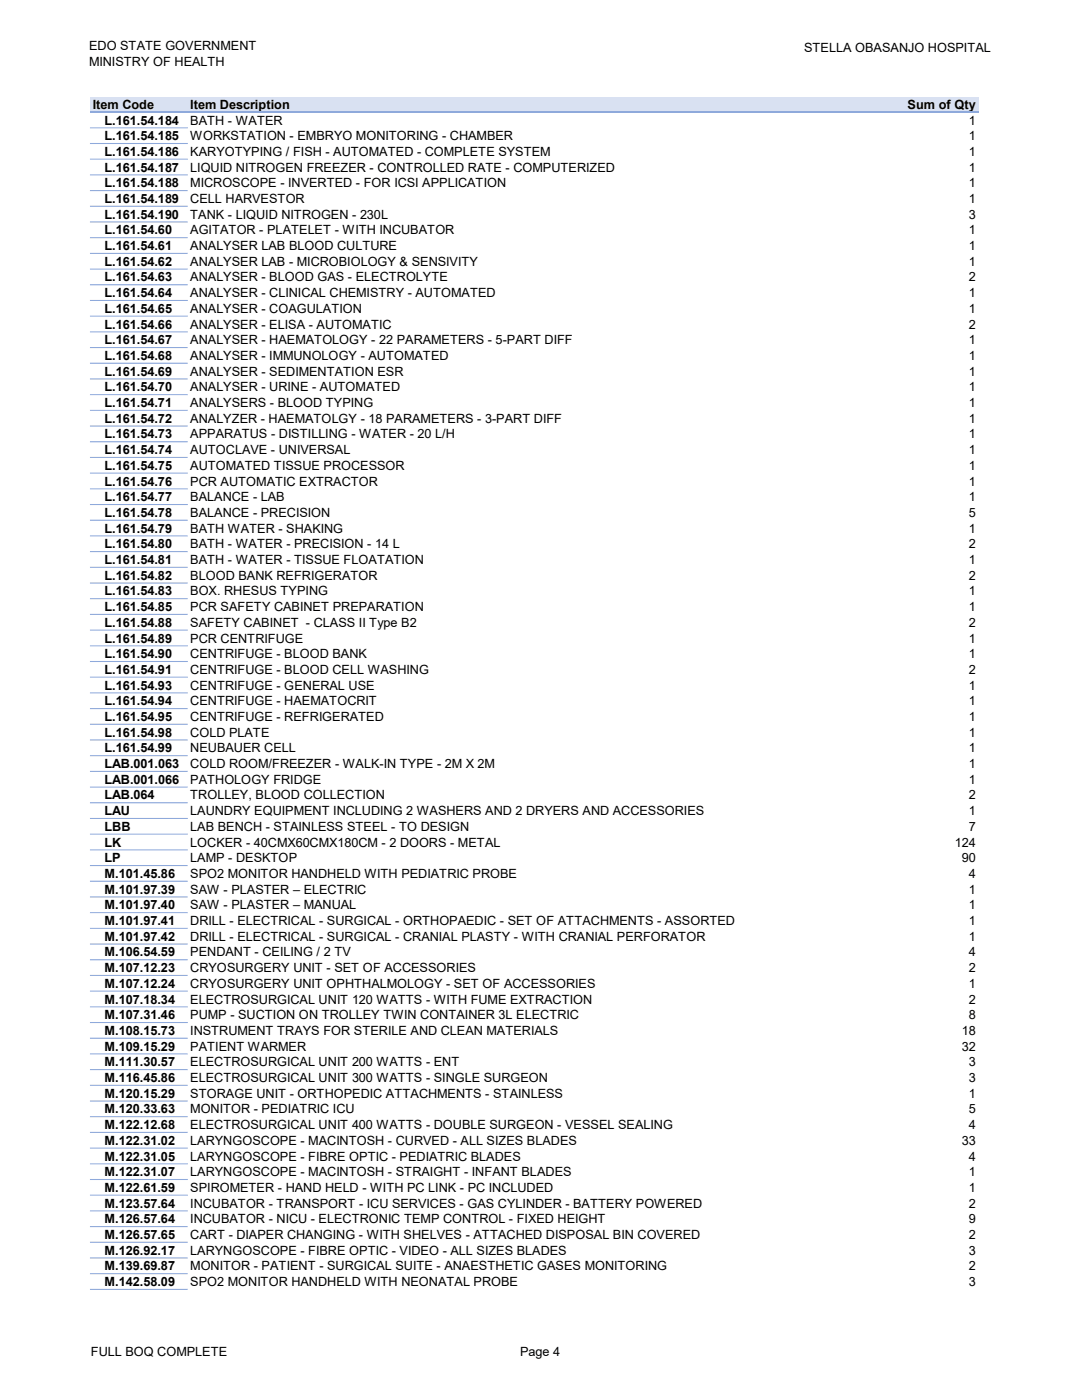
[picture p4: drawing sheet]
<svg xmlns="http://www.w3.org/2000/svg" width="216mm" height="279mm" viewBox="0 0 216 279" stroke-linecap="round" stroke-linejoin="round" font-family="sans-serif">
<defs><g id="words">
<g font-size="2.5">
<text x="17.8" y="10">EDO STATE GOVERNMENT</text>
<text x="160.4" y="10.3">STELLA OBASANJO HOSPITAL</text>
<text x="17.8" y="13.1">MINISTRY OF HEALTH</text>
<text x="18.5" y="21.7">Item Code</text>
<text x="38" y="21.7">Item Description</text>
<text x="181.1" y="21.7">Sum of Qty</text>
<text x="20.8" y="24.8">L.161.54.184</text>
<text x="20.8" y="28">L.161.54.185</text>
<text x="38" y="24.8">BATH - WATER</text>
<text x="38" y="28">WORKSTATION - EMBRYO MONITORING - CHAMBER</text>
<text x="193.3" y="24.8">1</text>
<text x="193.3" y="28">1</text>
<text x="20.8" y="31.1">L.161.54.186</text>
<text x="20.8" y="34.2">L.161.54.187</text>
<text x="38" y="31.1">KARYOTYPING / FISH - AUTOMATED - COMPLETE SYSTEM</text>
<text x="38" y="34.2">LIQUID NITROGEN FREEZER - CONTROLLED RATE - COMPUTERIZED</text>
<text x="193.3" y="31.1">1</text>
<text x="193.3" y="34.2">1</text>
<text x="20.8" y="37.4">L.161.54.188</text>
<text x="20.8" y="40.5">L.161.54.189</text>
<text x="38" y="37.4">MICROSCOPE - INVERTED - FOR ICSI APPLICATION</text>
<text x="38" y="40.5">CELL HARVESTOR</text>
<text x="193.3" y="37.4">1</text>
<text x="193.3" y="40.5">1</text>
<text x="20.8" y="43.6">L.161.54.190</text>
<text x="20.8" y="46.8">L.161.54.60</text>
<text x="38" y="43.6">TANK - LIQUID NITROGEN - 230L</text>
<text x="38" y="46.8">AGITATOR - PLATELET - WITH INCUBATOR</text>
<text x="193.3" y="43.6">3</text>
<text x="193.3" y="46.8">1</text>
<text x="20.8" y="49.9">L.161.54.61</text>
<text x="20.8" y="53">L.161.54.62</text>
<text x="38" y="49.9">ANALYSER LAB BLOOD CULTURE</text>
<text x="38" y="53">ANALYSER LAB - MICROBIOLOGY &amp; SENSIVITY</text>
<text x="193.3" y="49.9">1</text>
<text x="193.3" y="53">1</text>
<text x="20.8" y="56.2">L.161.54.63</text>
<text x="20.8" y="59.3">L.161.54.64</text>
<text x="38" y="56.2">ANALYSER - BLOOD GAS - ELECTROLYTE</text>
<text x="38" y="59.3">ANALYSER - CLINICAL CHEMISTRY - AUTOMATED</text>
<text x="193.3" y="56.2">2</text>
<text x="193.3" y="59.3">1</text>
<text x="20.8" y="62.4">L.161.54.65</text>
<text x="20.8" y="65.6">L.161.54.66</text>
<text x="38" y="62.4">ANALYSER - COAGULATION</text>
<text x="38" y="65.6">ANALYSER - ELISA - AUTOMATIC</text>
<text x="193.3" y="62.4">1</text>
<text x="193.3" y="65.6">2</text>
<text x="20.8" y="68.7">L.161.54.67</text>
<text x="20.8" y="71.8">L.161.54.68</text>
<text x="38" y="68.7">ANALYSER - HAEMATOLOGY - 22 PARAMETERS - 5-PART DIFF</text>
<text x="38" y="71.8">ANALYSER - IMMUNOLOGY - AUTOMATED</text>
<text x="193.3" y="68.7">1</text>
<text x="193.3" y="71.8">1</text>
<text x="20.8" y="75">L.161.54.69</text>
<text x="38" y="75">ANALYSER - SEDIMENTATION ESR</text>
<text x="193.3" y="75">1</text>
<text x="20.8" y="78.1">L.161.54.70</text>
<text x="20.8" y="81.2">L.161.54.71</text>
<text x="38" y="78.1">ANALYSER - URINE - AUTOMATED</text>
<text x="38" y="81.2">ANALYSERS - BLOOD TYPING</text>
<text x="193.3" y="78.1">1</text>
<text x="193.3" y="81.2">1</text>
<text x="20.8" y="84.4">L.161.54.72</text>
<text x="20.8" y="87.5">L.161.54.73</text>
<text x="38" y="84.4">ANALYZER - HAEMATOLGY - 18 PARAMETERS - 3-PART DIFF</text>
<text x="38" y="87.5">APPARATUS - DISTILLING - WATER - 20 L/H</text>
<text x="193.3" y="84.4">1</text>
<text x="193.3" y="87.5">1</text>
<text x="20.8" y="90.6">L.161.54.74</text>
<text x="20.8" y="93.8">L.161.54.75</text>
<text x="38" y="90.6">AUTOCLAVE - UNIVERSAL</text>
<text x="38" y="93.8">AUTOMATED TISSUE PROCESSOR</text>
<text x="193.3" y="90.6">1</text>
<text x="193.3" y="93.8">1</text>
<text x="20.8" y="96.9">L.161.54.76</text>
<text x="20.8" y="100">L.161.54.77</text>
<text x="38" y="96.9">PCR AUTOMATIC EXTRACTOR</text>
<text x="38" y="100">BALANCE - LAB</text>
<text x="193.3" y="96.9">1</text>
<text x="193.3" y="100">1</text>
<text x="20.8" y="103.2">L.161.54.78</text>
<text x="20.8" y="106.3">L.161.54.79</text>
<text x="38" y="103.2">BALANCE - PRECISION</text>
<text x="38" y="106.3">BATH WATER - SHAKING</text>
<text x="193.3" y="103.2">5</text>
<text x="193.3" y="106.3">1</text>
<text x="20.8" y="109.4">L.161.54.80</text>
<text x="20.8" y="112.6">L.161.54.81</text>
<text x="38" y="109.4">BATH - WATER - PRECISION - 14 L</text>
<text x="38" y="112.6">BATH - WATER - TISSUE FLOATATION</text>
<text x="193.3" y="109.4">2</text>
<text x="193.3" y="112.6">1</text>
<text x="20.8" y="115.7">L.161.54.82</text>
<text x="20.8" y="118.8">L.161.54.83</text>
<text x="38" y="115.7">BLOOD BANK REFRIGERATOR</text>
<text x="38" y="118.8">BOX. RHESUS TYPING</text>
<text x="193.3" y="115.7">2</text>
<text x="193.3" y="118.8">1</text>
<text x="20.8" y="122">L.161.54.85</text>
<text x="20.8" y="125.1">L.161.54.88</text>
<text x="38" y="122">PCR SAFETY CABINET PREPARATION</text>
<text x="38" y="125.1">SAFETY CABINET - CLASS II Type B2</text>
<text x="193.3" y="122">1</text>
<text x="193.3" y="125.1">2</text>
<text x="20.8" y="128.2">L.161.54.89</text>
<text x="20.8" y="131.4">L.161.54.90</text>
<text x="38" y="128.2">PCR CENTRIFUGE</text>
<text x="38" y="131.4">CENTRIFUGE - BLOOD BANK</text>
<text x="193.3" y="128.2">1</text>
<text x="193.3" y="131.4">1</text>
<text x="20.8" y="134.5">L.161.54.91</text>
<text x="20.8" y="137.6">L.161.54.93</text>
<text x="38" y="134.5">CENTRIFUGE - BLOOD CELL WASHING</text>
<text x="38" y="137.6">CENTRIFUGE - GENERAL USE</text>
<text x="193.3" y="134.5">2</text>
<text x="193.3" y="137.6">1</text>
<text x="20.8" y="140.8">L.161.54.94</text>
<text x="20.8" y="143.9">L.161.54.95</text>
<text x="38" y="140.8">CENTRIFUGE - HAEMATOCRIT</text>
<text x="38" y="143.9">CENTRIFUGE - REFRIGERATED</text>
<text x="193.3" y="140.8">1</text>
<text x="193.3" y="143.9">1</text>
<text x="20.8" y="147">L.161.54.98</text>
<text x="38" y="147">COLD PLATE</text>
<text x="193.3" y="147">1</text>
<text x="20.8" y="150.2">L.161.54.99</text>
<text x="20.8" y="153.3">LAB.001.063</text>
<text x="38" y="150.2">NEUBAUER CELL</text>
<text x="38" y="153.3">COLD ROOM/FREEZER - WALK-IN TYPE - 2M X 2M</text>
<text x="193.3" y="150.2">1</text>
<text x="193.3" y="153.3">1</text>
<text x="20.8" y="156.4">LAB.001.066</text>
<text x="20.8" y="159.6">LAB.064</text>
<text x="38" y="156.4">PATHOLOGY FRIDGE</text>
<text x="38" y="159.6">TROLLEY, BLOOD COLLECTION</text>
<text x="193.3" y="156.4">1</text>
<text x="193.3" y="159.6">2</text>
<text x="20.8" y="162.7">LAU</text>
<text x="20.8" y="165.8">LBB</text>
<text x="38" y="162.7">LAUNDRY EQUIPMENT INCLUDING 2 WASHERS AND 2 DRYERS AND ACCESSORIES</text>
<text x="38" y="165.8">LAB BENCH - STAINLESS STEEL - TO DESIGN</text>
<text x="193.3" y="162.7">1</text>
<text x="193.3" y="165.8">7</text>
<text x="20.8" y="169">LK</text>
<text x="20.8" y="172.1">LP</text>
<text x="38" y="169">LOCKER - 40CMX60CMX180CM - 2 DOORS - METAL</text>
<text x="38" y="172.1">LAMP - DESKTOP</text>
<text x="190.5" y="169">124</text>
<text x="191.9" y="172.1">90</text>
<text x="20.8" y="175.2">M.101.45.86</text>
<text x="20.8" y="178.4">M.101.97.39</text>
<text x="38" y="175.2">SPO2 MONITOR HANDHELD WITH PEDIATRIC PROBE</text>
<text x="38" y="178.4">SAW - PLASTER – ELECTRIC</text>
<text x="193.3" y="175.2">4</text>
<text x="193.3" y="178.4">1</text>
<text x="20.8" y="181.5">M.101.97.40</text>
<text x="20.8" y="184.6">M.101.97.41</text>
<text x="38" y="181.5">SAW - PLASTER – MANUAL</text>
<text x="38" y="184.6">DRILL - ELECTRICAL - SURGICAL - ORTHOPAEDIC - SET OF ATTACHMENTS - ASSORTED</text>
<text x="193.3" y="181.5">1</text>
<text x="193.3" y="184.6">1</text>
<text x="20.8" y="187.7">M.101.97.42</text>
<text x="20.8" y="190.9">M.106.54.59</text>
<text x="38" y="187.7">DRILL - ELECTRICAL - SURGICAL - CRANIAL PLASTY - WITH CRANIAL PERFORATOR</text>
<text x="38" y="190.9">PENDANT - CEILING / 2 TV</text>
<text x="193.3" y="187.7">1</text>
<text x="193.3" y="190.9">4</text>
<text x="20.8" y="194">M.107.12.23</text>
<text x="20.8" y="197.1">M.107.12.24</text>
<text x="38" y="194">CRYOSURGERY UNIT - SET OF ACCESSORIES</text>
<text x="38" y="197.1">CRYOSURGERY UNIT OPHTHALMOLOGY - SET OF ACCESSORIES</text>
<text x="193.3" y="194">2</text>
<text x="193.3" y="197.1">1</text>
<text x="20.8" y="200.3">M.107.18.34</text>
<text x="20.8" y="203.4">M.107.31.46</text>
<text x="38" y="200.3">ELECTROSURGICAL UNIT 120 WATTS - WITH FUME EXTRACTION</text>
<text x="38" y="203.4">PUMP - SUCTION ON TROLLEY TWIN CONTAINER 3L ELECTRIC</text>
<text x="193.3" y="200.3">2</text>
<text x="193.3" y="203.4">8</text>
<text x="20.8" y="206.5">M.108.15.73</text>
<text x="20.8" y="209.7">M.109.15.29</text>
<text x="38" y="206.5">INSTRUMENT TRAYS FOR STERILE AND CLEAN MATERIALS</text>
<text x="38" y="209.7">PATIENT WARMER</text>
<text x="191.9" y="206.5">18</text>
<text x="191.9" y="209.7">32</text>
<text x="20.8" y="212.8">M.111.30.57</text>
<text x="20.8" y="215.9">M.116.45.86</text>
<text x="38" y="212.8">ELECTROSURGICAL UNIT 200 WATTS - ENT</text>
<text x="38" y="215.9">ELECTROSURGICAL UNIT 300 WATTS - SINGLE SURGEON</text>
<text x="193.3" y="212.8">3</text>
<text x="193.3" y="215.9">3</text>
<text x="20.8" y="219.1">M.120.15.29</text>
<text x="38" y="219.1">STORAGE UNIT - ORTHOPEDIC ATTACHMENTS - STAINLESS</text>
<text x="193.3" y="219.1">1</text>
<text x="20.8" y="222.2">M.120.33.63</text>
<text x="20.8" y="225.3">M.122.12.68</text>
<text x="38" y="222.2">MONITOR - PEDIATRIC ICU</text>
<text x="38" y="225.3">ELECTROSURGICAL UNIT 400 WATTS - DOUBLE SURGEON - VESSEL SEALING</text>
<text x="193.3" y="222.2">5</text>
<text x="193.3" y="225.3">4</text>
<text x="20.8" y="228.5">M.122.31.02</text>
<text x="20.8" y="231.6">M.122.31.05</text>
<text x="38" y="228.5">LARYNGOSCOPE - MACINTOSH - CURVED - ALL SIZES BLADES</text>
<text x="38" y="231.6">LARYNGOSCOPE - FIBRE OPTIC - PEDIATRIC BLADES</text>
<text x="191.9" y="228.5">33</text>
<text x="193.3" y="231.6">4</text>
<text x="20.8" y="234.7">M.122.31.07</text>
<text x="20.8" y="237.9">M.122.61.59</text>
<text x="38" y="234.7">LARYNGOSCOPE - MACINTOSH - STRAIGHT - INFANT BLADES</text>
<text x="38" y="237.9">SPIROMETER - HAND HELD - WITH PC LINK - PC INCLUDED</text>
<text x="193.3" y="234.7">1</text>
<text x="193.3" y="237.9">1</text>
<text x="20.8" y="241">M.123.57.64</text>
<text x="20.8" y="244.1">M.126.57.64</text>
<text x="38" y="241">INCUBATOR - TRANSPORT - ICU SERVICES - GAS CYLINDER - BATTERY POWERED</text>
<text x="38" y="244.1">INCUBATOR - NICU - ELECTRONIC TEMP CONTROL - FIXED HEIGHT</text>
<text x="193.3" y="241">2</text>
<text x="193.3" y="244.1">9</text>
<text x="20.8" y="247.3">M.126.57.65</text>
<text x="20.8" y="250.4">M.126.92.17</text>
<text x="38" y="247.3">CART - DIAPER CHANGING - WITH SHELVES - ATTACHED DISPOSAL BIN COVERED</text>
<text x="38" y="250.4">LARYNGOSCOPE - FIBRE OPTIC - VIDEO - ALL SIZES BLADES</text>
<text x="193.3" y="247.3">2</text>
<text x="193.3" y="250.4">3</text>
<text x="20.8" y="253.5">M.139.69.87</text>
<text x="20.8" y="256.7">M.142.58.09</text>
<text x="38" y="253.5">MONITOR - PATIENT - SURGICAL SUITE - ANAESTHETIC GASES MONITORING</text>
<text x="38" y="256.7">SPO2 MONITOR HANDHELD WITH NEONATAL PROBE</text>
<text x="193.3" y="253.5">2</text>
<text x="193.3" y="256.7">3</text>
<text x="18.1" y="270.6">FULL BOQ COMPLETE</text>
<text x="103.8" y="270.6">Page 4</text>
</g>
</g></defs>
<path d="M18.1 19.4h177.2v3h-177.2z" fill="#d9e1f2"/>
<path d="M17.9 22.4h177.4" fill="none" stroke="#8ea9db" stroke-width=".21"/>
<path d="M17.9 25.4h19.6v.2h-19.6zM17.9 28.5h19.6v.2h-19.6zM17.9 31.7h19.6v.2h-19.6zM17.9 34.8h19.6v.2h-19.6zM17.9 37.9h19.6v.2h-19.6zM17.9 41.1h19.6v.2h-19.6zM17.9 44.2h19.6v.2h-19.6zM17.9 47.3h19.6v.2h-19.6zM17.9 50.5h19.6v.2h-19.6zM17.9 53.6h19.6v.2h-19.6zM17.9 56.7h19.6v.2h-19.6zM17.9 59.9h19.6v.2h-19.6zM17.9 63h19.6v.2h-19.6zM17.9 66.1h19.6v.2h-19.6zM17.9 69.3h19.6v.2h-19.6zM17.9 72.4h19.6v.2h-19.6zM17.9 75.5h19.6v.2h-19.6zM17.9 78.7h19.6v.2h-19.6zM17.9 81.8h19.6v.2h-19.6zM17.9 84.9h19.6v.2h-19.6zM17.9 88.1h19.6v.2h-19.6zM17.9 91.2h19.6v.2h-19.6zM17.9 94.3h19.6v.2h-19.6zM17.9 97.5h19.6v.2h-19.6zM17.9 100.6h19.6v.2h-19.6zM17.9 103.7h19.6v.2h-19.6zM17.9 106.8h19.6v.3h-19.6zM17.9 110h19.6v.2h-19.6zM17.9 113.1h19.6v.2h-19.6zM17.9 116.2h19.6v.3h-19.6zM17.9 119.4h19.6v.2h-19.6zM17.9 122.5h19.6v.2h-19.6zM17.9 125.6h19.6v.3h-19.6zM17.9 128.8h19.6v.2h-19.6zM17.9 131.9h19.6v.2h-19.6zM17.9 135h19.6v.3h-19.6zM17.9 138.2h19.6v.2h-19.6zM17.9 141.3h19.6v.2h-19.6zM17.9 144.4h19.6v.3h-19.6zM17.9 147.6h19.6v.2h-19.6zM17.9 150.7h19.6v.2h-19.6zM17.9 153.8h19.6v.3h-19.6zM17.9 157h19.6v.2h-19.6zM17.9 160.1h19.6v.2h-19.6zM17.9 163.2h19.6v.2h-19.6zM17.9 166.4h19.6v.2h-19.6zM17.9 169.5h19.6v.2h-19.6zM17.9 172.6h19.6v.2h-19.6zM17.9 175.8h19.6v.2h-19.6zM17.9 178.9h19.6v.2h-19.6zM17.9 182h19.6v.2h-19.6zM17.9 185.2h19.6v.2h-19.6zM17.9 188.3h19.6v.2h-19.6zM17.9 191.4h19.6v.2h-19.6zM17.9 194.6h19.6v.2h-19.6zM17.9 197.7h19.6v.2h-19.6zM17.9 200.8h19.6v.2h-19.6zM17.9 204h19.6v.2h-19.6zM17.9 207.1h19.6v.2h-19.6zM17.9 210.2h19.6v.2h-19.6zM17.9 213.4h19.6v.2h-19.6zM17.9 216.5h19.6v.2h-19.6zM17.9 219.6h19.6v.2h-19.6zM17.9 222.8h19.6v.2h-19.6zM17.9 225.9h19.6v.2h-19.6zM17.9 229h19.6v.2h-19.6zM17.9 232.2h19.6v.2h-19.6zM17.9 235.3h19.6v.2h-19.6zM17.9 238.4h19.6v.2h-19.6zM17.9 241.6h19.6v.2h-19.6zM17.9 244.7h19.6v.2h-19.6zM17.9 247.8h19.6v.2h-19.6zM17.9 251h19.6v.2h-19.6zM17.9 254.1h19.6v.2h-19.6zM17.9 257.2h19.6v.2h-19.6z" fill-rule="evenodd" fill="#8ea9db"/>
<use href="#words"/>
</svg>
